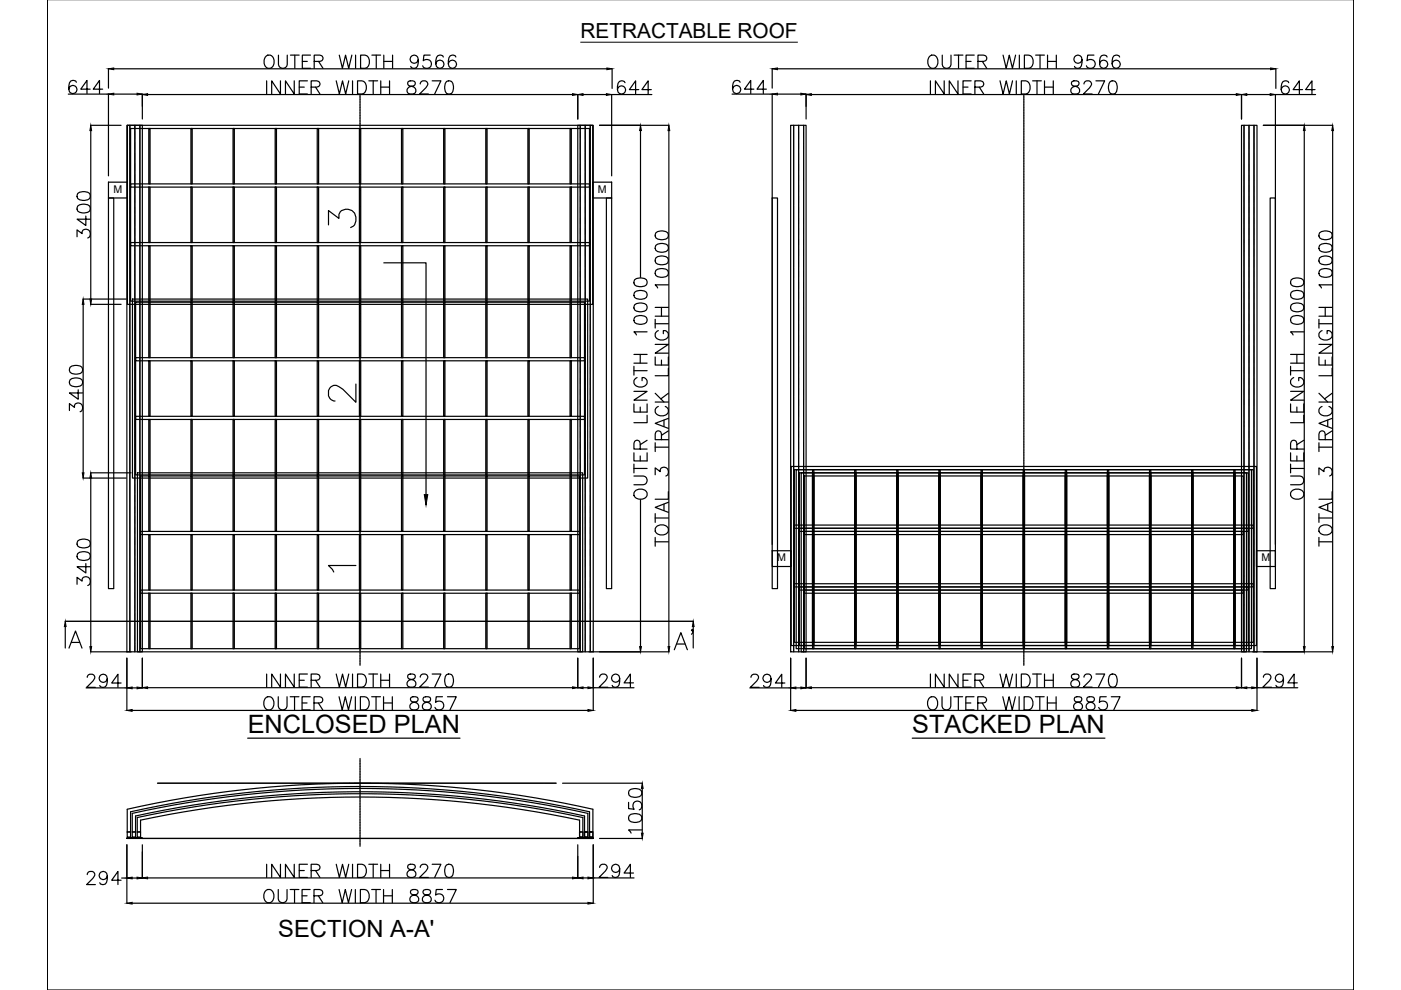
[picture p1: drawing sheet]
<svg xmlns="http://www.w3.org/2000/svg" width="297mm" height="210mm" viewBox="0 0 297 210" stroke-linecap="round" stroke-linejoin="round" font-family="sans-serif">
<defs><g id="words">
<g font-size="7.5">
<text x="68.8" y="49.4">3</text>
<text x="68.8" y="86.4">2</text>
<text x="148.2" y="139" transform="rotate(-90 148.2 139)">A'</text>
</g>
<g font-size="5.4">
<text x="52.5" y="155.4">ENCLOSED PLAN</text>
<text x="193.4" y="155.4">STACKED PLAN</text>
</g>
<text font-size="5" x="59" y="198.7">SECTION A-A'</text>
<g font-size="4.4">
<text x="123.1" y="8">RETRACTABLE ROOF</text>
<text x="68.8" y="122.4">1</text>
</g>
<g font-size="2.3">
<text x="24" y="40.9">M</text>
<text x="126.8" y="40.9">M</text>
<text x="164.8" y="119">M</text>
<text x="267.5" y="119">M</text>
</g>
</g></defs>
<!-- layer: 0 -->
<g fill="none" stroke="#000" stroke-width=".25">
<path d="M14.5 20l8.5-.1v17.4M16.2 17.4a.84 .84 0 0 0-1.2-.2 2.15 2.15 0 0 0 0 2.5 .87 .87 0 0 0 1.3-.4 .87 .87 0 0 0-.6-1.2 .87 .87 0 0 0-1.1 .8M19.1 18.9h-2l1.3-1.8v2.7M21.8 18.9h-2l1.3-1.8v2.7M23 14.6v4.1M24.1 20h5M24.1 14.6h104.6M30.2 19.9v5.3M56.3 12.1a1.02 1.02 0 0 1 1.1-.4 1.02 1.02 0 0 1 .7 1.1 1.22 1.22 0 0 1-.3 1.3 1.22 1.22 0 0 1-1.3 .2 1.73 1.73 0 0 1-.2-2.2zM56.5 17.1v2.8M59 11.7v2a.94 .94 0 0 0 1 .8 .94 .94 0 0 0 .9-.8v-2M59.5 17.1v2.8l-1.9-2.8v2.8"/>
<path d="M61.6 11.7h1.8M62.4 17.1v2.8l-1.9-2.8v2.8M62.5 11.7v2.8M63.4 18.5h1.1M64.1 13h1.1M65.2 17.1h-1.8v2.8h1.8M65.8 11.7h-1.7v2.8h1.7M66 18.5l1.6-.2a.64 .64 0 0 0 0-1l-1.6-.2v2.8M66.6 13l1.6-.1a.64 .64 0 0 0 0-1.1l-1.6-.1v2.8M66.9 18.5l.9 1.4M67.5 13l1 1.5M71.3 17.1l.7 2.8 .6-2.8 .7 2.8 .6-2.8"/>
<path d="M71.9 11.7l.7 2.8 .7-2.8 .6 2.8 .7-2.8M74.7 17.1v2.8M75.4 11.7v2.8M75.8 17.1h.9a1.49 1.49 0 0 1 1 1.4 1.49 1.49 0 0 1-1 1.4h-.9zM76.5 11.7h.9a1.49 1.49 0 0 1 .9 1.4 1.49 1.49 0 0 1-.9 1.4h-.9zM78.2 17.1h1.9M78.8 11.7h1.9M79.1 17.1v2.8M79.8 11.7v2.8M80.7 17.1v2.8M80.7 18.5h1.9M81.4 13h1.8"/>
<path d="M81.4 11.7v2.8M82.6 17.1v2.8M83.2 11.7v2.8M86.6 17.3a.57 .57 0 0 0 .2 .9 1.15 1.15 0 0 1 1.4 1.2 .97 .97 0 0 1-1.1 .6 .97 .97 0 0 1-.8-1 1.29 1.29 0 0 1 1.3-.8 .56 .56 0 0 0 .3-.9l-.4-.2zM88.7 12.6a.87 .87 0 0 1-1.2 .8 .87 .87 0 0 1-.4-1.4 .87 .87 0 0 1 1.4 .1 2.47 2.47 0 0 1-.2 2.2 .81 .81 0 0 1-1.2-.2M89.1 17.8l.3-.5 .8-.2a.69 .69 0 0 1 .4 1.1l-1.6 1.7h1.8M91.2 11.7h-1.3l-.2 1.2a.98 .98 0 0 1 1.5 0 .98 .98 0 0 1-.1 1.4 .98 .98 0 0 1-1.5-.3M91.6 17.1h1.9l-1.3 2.8M94 12.1a.8 .8 0 0 0-.8-.4 .8 .8 0 0 0-.7 .5 1.98 1.98 0 0 0 .3 2.1 .86 .86 0 0 0 1.3-.4 .86 .86 0 0 0-.6-1.1 .86 .86 0 0 0-1.1 .8M94.7 17.3a.9 .9 0 0 1 1.3 .4 2.28 2.28 0 0 1-.3 2.1 .92 .92 0 0 1-1.3-.4 2.35 2.35 0 0 1 .3-2.1zM96.7 12.1a.8 .8 0 0 0-.8-.4 .8 .8 0 0 0-.7 .5 1.98 1.98 0 0 0 .3 2.1 .87 .87 0 0 0 1.2-.4 .87 .87 0 0 0-.6-1.1 .87 .87 0 0 0-1 .8M129.8 14.6v4.1"/>
<path d="M132.5 17.5a.82 .82 0 0 0-1.2-.2 2.15 2.15 0 0 0 0 2.5 .87 .87 0 0 0 1.3-.4 .87 .87 0 0 0-.6-1.2 .87 .87 0 0 0-1.1 .8M135.4 19h-2l1.4-1.9v2.8M138.1 19h-2l1.3-1.9v2.8M155.2 20h8.5v95.4M156.9 17.4a.83 .83 0 0 0-1.2-.2 2.15 2.15 0 0 0 0 2.5 .87 .87 0 0 0 1.3-.4 .87 .87 0 0 0-.6-1.2 .87 .87 0 0 0-1.1 .8M159.8 18.9h-2l1.4-1.8v2.7M162.5 18.9h-2l1.3-1.8v2.7M163.7 14.6v4.1M164.8 20h5M164.8 14.6h104.6M170.9 19.9v5.3M197 12.1a1.03 1.03 0 0 1 1.2-.4 1.03 1.03 0 0 1 .6 1.1 1.22 1.22 0 0 1-.2 1.3 1.22 1.22 0 0 1-1.4 .2 1.73 1.73 0 0 1-.2-2.2z"/>
<path d="M197.3 17.1v2.8M199.8 11.7v2a.94 .94 0 0 0 .9 .8 .94 .94 0 0 0 .9-.8v-2M200.2 17.1v2.8l-1.9-2.8v2.8M202.3 11.7h1.9M203.1 17.1v2.8l-1.8-2.8v2.8M203.2 11.7v2.8M204.2 18.5h1M204.8 13h1.1M205.9 17.1h-1.7v2.8h1.7M206.6 11.7h-1.8v2.8h1.8M206.7 18.5l1.6-.2a.64 .64 0 0 0 0-1l-1.6-.2v2.8M207.3 13l1.6-.1a.64 .64 0 0 0 0-1.1l-1.6-.1v2.8"/>
<path d="M207.6 18.5l1 1.4M208.3 13l.9 1.5M212 17.1l.7 2.8 .6-2.8 .7 2.8 .7-2.8M212.7 11.7l.6 2.8 .7-2.8 .7 2.8 .6-2.8M215.5 17.1v2.8M216.1 11.7v2.8M216.5 17.1h1a1.5 1.5 0 0 1 .9 1.4 1.5 1.5 0 0 1-.9 1.4h-1zM217.2 11.7h.9a1.5 1.5 0 0 1 1 1.4 1.5 1.5 0 0 1-1 1.4h-.9zM218.9 17.1h1.9M219.6 11.7h1.8M219.9 17.1v2.8M220.5 11.7v2.8"/>
<path d="M221.5 18.5h1.8M221.5 17.1v2.8M222.1 13h1.9M222.1 11.7v2.8M223.3 17.1v2.8M224 11.7v2.8M227.3 17.3a.56 .56 0 0 0 .3 .9 1.14 1.14 0 0 1 1.3 1.2 .97 .97 0 0 1-1.1 .6 .97 .97 0 0 1-.8-1 1.26 1.26 0 0 1 1.4-.8 .56 .56 0 0 0 .2-.9l-.4-.2zM229.4 12.6a.86 .86 0 0 1-1.2 .8 .86 .86 0 0 1-.3-1.4 .86 .86 0 0 1 1.4 .1 2.47 2.47 0 0 1-.3 2.2 .81 .81 0 0 1-1.2-.2M229.8 17.8l.3-.5 .8-.2a.7 .7 0 0 1 .4 1.1l-1.6 1.7h1.9M231.9 11.7h-1.3l-.1 1.2a.99 .99 0 0 1 1.5 0 .99 .99 0 0 1-.2 1.4 .99 .99 0 0 1-1.5-.3M232.4 17.1h1.8l-1.3 2.8M234.7 12.1a.8 .8 0 0 0-.7-.4 .8 .8 0 0 0-.7 .5 2.04 2.04 0 0 0 .2 2.1 .87 .87 0 0 0 1.3-.3 .87 .87 0 0 0-.6-1.2 .87 .87 0 0 0-1.1 .8"/>
<path d="M235.4 17.3a.89 .89 0 0 1 1.3 .4 2.28 2.28 0 0 1-.2 2.1 .91 .91 0 0 1-1.4-.4 2.27 2.27 0 0 1 .3-2.1zM237.4 12.1a.8 .8 0 0 0-.8-.4 .8 .8 0 0 0-.7 .5 2.04 2.04 0 0 0 .3 2.1 .87 .87 0 0 0 1.2-.3 .87 .87 0 0 0-.5-1.2 .87 .87 0 0 0-1.1 .8M270.5 14.6v4.1M273.2 17.5a.81 .81 0 0 0-1.2-.2 2.15 2.15 0 0 0 0 2.5 .87 .87 0 0 0 1.3-.4 .87 .87 0 0 0-.6-1.2 .87 .87 0 0 0-1.1 .8M276.2 19h-2l1.3-1.9v2.8M278.8 19h-2l1.4-1.9v2.8M19.2 26.6h6.5M19.2 27.7v35.7M23 38.6h4v3.4h-4zM26.9 26.6h3.3v111.6h-3.3zM31.3 20h90.1M122.5 26.6h3.3v111.6h-3.3z"/>
<path d="M122.5 20v5.2M123.6 20h5M125.7 38.6h4v3.4h-4zM127.1 26.6h14.7M135.8 27.7v31.1M138.2 20h-8.5v17.3M141.8 27.7v109.4M167.6 26.6h3.3v111.6h-3.3zM172 20h90.1M263.2 26.6h3.3v111.6h-3.3zM263.2 20v5.2M264.3 20h5"/>
<path d="M267.9 26.6h14.7M276.5 27.7v109.4M278.9 20h-8.5v95.4M282.6 27.7v109.4M16.3 50.2v-1.5l1.1 .8a.9 .9 0 0 1 1-.9 .9 .9 0 0 1 .7 1.2l-.1 .4-.4 .3M16.5 43.7a2.15 2.15 0 0 1 2.5 0 .91 .91 0 0 1-.4 1.3 2.28 2.28 0 0 1-2.1-.3l-.2-.4zM16.5 41a2.2 2.2 0 0 1 2.5 0 .92 .92 0 0 1-.4 1.4 2.28 2.28 0 0 1-2.1-.3l-.2-.4zM18.2 45.8v2l-1.9-1.3h2.8M23 42h1.1v82.8h-1.1zM81.4 55.7h8.9v49.2M128.6 42h1.1v82.8h-1.1zM134.5 59.3a2.18 2.18 0 0 1 2.6 0 .91 .91 0 0 1-.4 1.4 2.35 2.35 0 0 1-2.2-.3l-.1-.4z"/>
<path d="M139.1 57.3a2.18 2.18 0 0 1 2.5 0 .91 .91 0 0 1-.4 1.4 2.35 2.35 0 0 1-2.1-.3l-.2-.4zM139.1 54.7a2.13 2.13 0 0 1 2.5 0 .91 .91 0 0 1-.4 1.3 2.35 2.35 0 0 1-2.1-.3l-.2-.4zM139.1 52a2.13 2.13 0 0 1 2.5 0 .89 .89 0 0 1-.4 1.3 2.27 2.27 0 0 1-2.1-.2l-.2-.4zM139.1 49.4a2.13 2.13 0 0 1 2.5 0 .89 .89 0 0 1-.4 1.3 2.27 2.27 0 0 1-2.1-.3l-.2-.4zM163.7 42h1.1v82.8h-1.1zM269.3 42h1.1v82.8h-1.1zM273.8 59.3a2.18 2.18 0 0 1 2.5 0 .91 .91 0 0 1-.4 1.4 2.35 2.35 0 0 1-2.1-.3l-.2-.4zM279.8 57.3a2.19 2.19 0 0 1 2.5 0 .92 .92 0 0 1-.4 1.4 2.35 2.35 0 0 1-2.1-.3l-.2-.4zM279.8 54.7a2.15 2.15 0 0 1 2.5 0 .92 .92 0 0 1-.4 1.3 2.35 2.35 0 0 1-2.1-.3l-.2-.4zM279.8 52a2.15 2.15 0 0 1 2.5 0 .91 .91 0 0 1-.4 1.3 2.27 2.27 0 0 1-2.1-.2l-.2-.4zM279.8 49.4a2.15 2.15 0 0 1 2.5 0 .91 .91 0 0 1-.4 1.3 2.27 2.27 0 0 1-2.1-.3l-.2-.4zM14.9 77.9a2.18 2.18 0 0 1 2.5 0 .91 .91 0 0 1-.4 1.3 2.35 2.35 0 0 1-2.1-.3l-.2-.4z"/>
<path d="M17.6 63.4h9.1M17.6 64.5v35.7M19.2 64.5h6.5M134.4 77.7v1.8M134.4 78.6h2.8M134.4 77h2.8M134.4 75.1h2.8M134.5 67.3a2.13 2.13 0 0 1 2.6 0 .9 .9 0 0 1-.4 1.3 2.27 2.27 0 0 1-2.2-.2l-.1-.4zM134.5 64.6a2.13 2.13 0 0 1 2.6 0 .9 .9 0 0 1-.4 1.4 2.27 2.27 0 0 1-2.2-.3l-.1-.4zM134.5 62a2.18 2.18 0 0 1 2.6 0 .91 .91 0 0 1-.4 1.3 2.27 2.27 0 0 1-2.2-.3l-.1-.4zM135.7 75.1v1.9M137.2 70.4h-2.8l.5 .6"/>
<path d="M138.9 75.7v1.7h2.8v-1.7M138.9 73h2.8l-2.8 1.9h2.8M138.9 67.7v1.9M138.9 68.6h2.8M138.9 67h2.8M138.9 65.2h2.8M139.6 70.1a1.02 1.02 0 0 0-.7 1.2 1.02 1.02 0 0 0 1.1 .8 1.22 1.22 0 0 0 1.3-.3 1.22 1.22 0 0 0 .3-1.3l-.6-.4h-.4v.7M140.2 65.2v1.8M140.2 76.3v1.1M141.7 78.1v1.6h-2.8M141.7 60.4h-2.8l.5 .7M273.6 78.6h2.8"/>
<path d="M273.6 77h2.8M273.6 75.1h2.8M273.6 77.7v1.8M273.8 67.3a2.13 2.13 0 0 1 2.5 0 .9 .9 0 0 1-.4 1.3 2.27 2.27 0 0 1-2.1-.2l-.2-.4zM273.8 64.6a2.13 2.13 0 0 1 2.5 0 .9 .9 0 0 1-.4 1.4 2.27 2.27 0 0 1-2.1-.3l-.2-.4zM273.8 62a2.18 2.18 0 0 1 2.5 0 .91 .91 0 0 1-.4 1.3 2.27 2.27 0 0 1-2.1-.3l-.2-.4zM275 75.1v1.9M276.4 70.4h-2.8l.6 .6M279.6 75.7v1.7h2.8v-1.7M279.6 73h2.8l-2.8 1.9h2.8M279.6 68.6h2.8M279.6 67h2.8"/>
<path d="M279.6 65.2h2.8M279.6 67.7v1.9M280.3 70.1a1.02 1.02 0 0 0-.7 1.2 1.02 1.02 0 0 0 1.1 .8 1.23 1.23 0 0 0 1.3-.3 1.23 1.23 0 0 0 .3-1.3l-.5-.4h-.4v.7M281 65.2v1.8M281 76.3v1.1M282.4 78.1v1.6h-2.8M282.4 60.4h-2.8l.6 .7M14.7 87v-1.4l1.1 .8a.9 .9 0 0 1 1-1 .9 .9 0 0 1 .7 1.2l-.1 .4-.4 .3M14.9 80.5a2.18 2.18 0 0 1 2.5 0 .91 .91 0 0 1-.4 1.4 2.27 2.27 0 0 1-2.1-.3l-.2-.4zM16.6 82.6v2l-1.9-1.3h2.8M134.4 96v1.7h2.8v-1.7M134.4 85.6v1.8h2.8v-1.8"/>
<path d="M134.4 83h2.8l-2.8 1.8h2.8M134.4 99.3h2.8M134.4 98.4v1.9M135.1 80.1a1.03 1.03 0 0 0-.7 1.1 1.03 1.03 0 0 0 1.1 .9 1.22 1.22 0 0 0 1.3-.3 1.22 1.22 0 0 0 .3-1.3l-.6-.4h-.4v.6M135.7 95.2l-.1-1.6a.64 .64 0 0 0-1.1 0l-.1 1.6h2.8M135.7 86.3v1.1M135.7 96.7v1M137.2 88v1.6h-2.8M137.2 93.3l-1.5 1M138.9 93.9v1.8M138.9 94.8h2.8M138.9 85.2h2.8"/>
<path d="M138.9 83.4l1.9 1.8M139.6 86.2a1.02 1.02 0 0 0-.7 1.1 1.02 1.02 0 0 0 1.1 .9 1.22 1.22 0 0 0 1.3-.3 1.22 1.22 0 0 0 .3-1.3l-.6-.4M140.2 93.2l-.1-1.6a.64 .64 0 0 0-1 0l-.2 1.6h2.8M140.8 89.1v1.3M141.7 88.7l-2.8 1.1 2.8 1M141.7 91.4l-1.5 .9M141.7 83.4l-1.6 1.2M273.6 96v1.7h2.8v-1.7M273.6 85.6v1.8h2.8v-1.8M273.6 83h2.8l-2.8 1.8h2.8M273.6 99.3h2.8M273.6 98.4v1.9"/>
<path d="M274.3 80.1a1.03 1.03 0 0 0-.7 1.1 1.03 1.03 0 0 0 1.1 .9 1.22 1.22 0 0 0 1.3-.3 1.22 1.22 0 0 0 .3-1.3l-.5-.4h-.4v.6M275 95.2l-.2-1.6a.64 .64 0 0 0-1 0l-.2 1.6h2.8M275 86.3v1.1M275 96.7v1M276.4 88v1.6h-2.8M276.4 93.3l-1.4 1M279.6 94.8h2.8M279.6 85.2h2.8M279.6 93.9v1.8M279.6 83.4l1.9 1.8M280.3 86.2a1.02 1.02 0 0 0-.7 1.1 1.02 1.02 0 0 0 1.1 .9 1.22 1.22 0 0 0 1.3-.3 1.22 1.22 0 0 0 .3-1.3l-.5-.4M281 93.2l-.2-1.6a.64 .64 0 0 0-1 0l-.2 1.6h2.8"/>
<path d="M281.5 89.1v1.3M282.4 88.7l-2.8 1.1 2.8 1M282.4 91.4l-1.4 .9M282.4 83.4l-1.6 1.2M16.5 117.4a2.2 2.2 0 0 1 2.5 0 .92 .92 0 0 1-.4 1.3 2.36 2.36 0 0 1-2.1-.3l-.2-.4zM16.5 114.7a2.15 2.15 0 0 1 2.5 0 .92 .92 0 0 1-.4 1.3 2.36 2.36 0 0 1-2.1-.2l-.2-.4zM17.6 101.4h9.1M18.2 119.5v2l-1.9-1.3h2.8M19.2 100.2h8.6M19.2 101.4v35.7M134.4 100.9h2a.94 .94 0 0 1 .8 1 .94 .94 0 0 1-.8 .9h-2M134.8 104a1.44 1.44 0 0 1 1.5-.3 1.44 1.44 0 0 1 .9 1.3 1.59 1.59 0 0 1-2.8 0v-.5z"/>
<path d="M135.8 106v31.1M138.9 100.7v-1.5l1.1 .8a.9 .9 0 0 1 1-1 .9 .9 0 0 1 .7 1.3l-.1 .4-.4 .2M138.9 114.9h2.8M138.9 108.9v1.9M138.9 113.9v1.9M138.9 109.8h2.8M139.3 111.6a1.44 1.44 0 0 1 1.6-.3 1.44 1.44 0 0 1 .8 1.3 1.59 1.59 0 0 1-2.8 0v-.5zM140.8 106.9v1.3M141.7 106.5l-2.8 1.1 2.8 1M141.7 104.2v1.6h-2.8M163.7 116.8h4v3.3h-4zM266.4 116.8h4v3.3h-4z"/>
<path d="M273.6 100.9h2a.93 .93 0 0 1 .8 1 .93 .93 0 0 1-.8 .9h-2M274 104a1.44 1.44 0 0 1 1.6-.3 1.44 1.44 0 0 1 .8 1.3 1.59 1.59 0 0 1-2.8 0v-.5zM279.6 100.7v-1.5l1.1 .8a.9 .9 0 0 1 1-1 .9 .9 0 0 1 .7 1.3l-.1 .4-.4 .2M279.6 114.9h2.8M279.6 109.8h2.8M279.6 108.9v1.9M279.6 113.9v1.9M280 111.6a1.44 1.44 0 0 1 1.6-.3 1.44 1.44 0 0 1 .8 1.3 1.59 1.59 0 0 1-2.8 0v-.5zM281.5 106.9v1.3M282.4 106.5l-2.8 1.1 2.8 1M282.4 104.2v1.6h-2.8M13.8 132.8v4.6"/>
<path d="M14.6 137.4l1.4-3.6 1.4 3.6M15.1 136.2h1.8M16.3 123.9v-1.5l1.1 .8a.9 .9 0 0 1 1-.9 .9 .9 0 0 1 .7 1.2l-.1 .4-.4 .2M19.2 138.2h8.6M26.9 139.5v11.1M30.2 139.5v6.4M122.5 139.5v6.3M124.9 138.2h16.9M125.8 139.5v11.1M167.6 139.5v11.1M170.9 139.5v6.4M263.2 139.5v6.3"/>
<path d="M265.6 138.2h17M266.5 139.5v11.1M18.3 145.9h8.6M18.5 143.6l.3-.5 .8-.1a.68 .68 0 0 1 .4 1l-1.6 1.7h1.8M22.8 143.9a.87 .87 0 0 1-1.2 .7 .87 .87 0 0 1-.4-1.3 .87 .87 0 0 1 1.4 0 2.5 2.5 0 0 1-.3 2.3 .84 .84 0 0 1-1.1-.3M25.7 144.8h-2l1.3-1.8v2.7M28 145.9h1.1M28 150.6h96.7M31.3 145.8h90.1M52.5 156.5h45M56.2 148.1a1.03 1.03 0 0 1 1.2-.3 1.03 1.03 0 0 1 .7 1 1.22 1.22 0 0 1-.3 1.3 1.22 1.22 0 0 1-1.3 .3 1.74 1.74 0 0 1-.3-2.3zM56.5 142.9v2.8"/>
<path d="M59 147.7v2a.94 .94 0 0 0 .9 .8 .94 .94 0 0 0 1-.8v-2M59.5 142.9v2.8l-1.9-2.8v2.8M61.5 147.7h1.9M62.4 142.9v2.8l-1.9-2.8v2.8M62.4 147.7v2.8M63.4 144.2h1.1M64 149h1.1M65.2 142.9h-1.8v2.8h1.8M65.8 147.7h-1.8v2.8h1.8M66 144.2l1.6-.1a.65 .65 0 0 0 0-1.1l-1.6-.1v2.8M66.6 149l1.6-.1a.65 .65 0 0 0 0-1l-1.6-.2v2.8M66.9 144.2l.9 1.5"/>
<path d="M67.5 149l.9 1.5M71.3 142.9l.7 2.8 .6-2.8 .7 2.8 .6-2.8M71.9 147.7l.7 2.8 .6-2.8 .7 2.8 .6-2.8M74.7 142.9v2.8M75.3 147.7v2.8M75.8 142.9h.9a1.48 1.48 0 0 1 1 1.4 1.48 1.48 0 0 1-1 1.4h-.9zM76.4 147.7h.9a1.48 1.48 0 0 1 1 1.4 1.48 1.48 0 0 1-1 1.4h-.9zM78.2 142.9h1.9M78.8 147.7h1.9M79.1 142.9v2.8M79.7 147.7v2.8M80.7 144.2h1.9"/>
<path d="M80.7 142.9v2.8M81.3 149h1.9M81.3 147.7v2.8M82.6 142.9v2.8M83.2 147.7v2.8M86.6 143a.57 .57 0 0 0 .2 1 1.15 1.15 0 0 1 1.4 1.2 .97 .97 0 0 1-1.1 .5 .97 .97 0 0 1-.8-.9 1.28 1.28 0 0 1 1.3-.8 .56 .56 0 0 0 .3-1l-.4-.1zM87.2 147.9a.56 .56 0 0 0 .2 .9 1.16 1.16 0 0 1 1.4 1.2 .97 .97 0 0 1-1.1 .5 .97 .97 0 0 1-.8-.9 1.25 1.25 0 0 1 1.3-.8 .56 .56 0 0 0 .3-.9l-.4-.2zM89.1 143.6l.3-.6 .8-.1a.68 .68 0 0 1 .4 1.1l-1.6 1.7h1.8M89.8 147.9a.56 .56 0 0 0 .3 .9 1.16 1.16 0 0 1 1.3 1.2 .97 .97 0 0 1-1.1 .5 .97 .97 0 0 1-.7-.9 1.28 1.28 0 0 1 1.3-.8 .57 .57 0 0 0 .3-.9l-.4-.2zM91.6 142.9h1.9l-1.3 2.8M93.8 147.7h-1.3l-.1 1.2a.99 .99 0 0 1 1.4 0 .99 .99 0 0 1-.1 1.5 .99 .99 0 0 1-1.5-.4M94.7 143a.92 .92 0 0 1 1.3 .4 2.28 2.28 0 0 1-.3 2.2 .92 .92 0 0 1-1.3-.4 2.36 2.36 0 0 1 .3-2.2z"/>
<path d="M94.9 147.7h1.8l-1.3 2.8M123.6 145.8h1.1M125.8 145.8h8.6M127.1 143.6l.3-.5 .8-.2a.69 .69 0 0 1 .4 1.1l-1.6 1.7h1.9M131.4 143.9a.87 .87 0 0 1-1.2 .7 .87 .87 0 0 1-.3-1.4 .87 .87 0 0 1 1.4 .1 2.51 2.51 0 0 1-.3 2.3 .82 .82 0 0 1-1.2-.3M134.3 144.8h-2l1.4-1.9v2.8M159 145.9h8.6M159.2 143.6l.3-.5 .8-.1a.68 .68 0 0 1 .4 1l-1.6 1.7h1.9M163.5 143.9a.87 .87 0 0 1-1.2 .7 .87 .87 0 0 1-.3-1.4 .87 .87 0 0 1 1.4 .1 2.58 2.58 0 0 1-.3 2.3 .83 .83 0 0 1-1.2-.3M166.4 144.8h-2l1.3-1.8v2.7M168.7 145.9h1.1M168.7 150.6h96.7"/>
<path d="M172 145.8h90.1M193.4 156.5h40.9M196.9 148.1a1.03 1.03 0 0 1 1.2-.3 1.03 1.03 0 0 1 .7 1 1.22 1.22 0 0 1-.3 1.3 1.22 1.22 0 0 1-1.3 .3 1.73 1.73 0 0 1-.3-2.3zM197.3 142.9v2.8M199.7 147.7v2a.94 .94 0 0 0 1 .8 .94 .94 0 0 0 .9-.8v-2M200.2 142.9v2.8l-1.9-2.8v2.8M202.3 147.7h1.8M203.1 142.9v2.8l-1.8-2.8v2.8M203.2 147.7v2.8M204.2 144.2h1M204.8 149h1M205.9 142.9h-1.7v2.8h1.7"/>
<path d="M206.5 147.7h-1.7v2.8h1.7M206.7 144.2l1.6-.1a.65 .65 0 0 0 0-1.1l-1.6-.1v2.8M207.3 149l1.6-.1a.65 .65 0 0 0 0-1l-1.6-.2v2.8M207.6 144.2l1 1.5M208.2 149l1 1.5M212 142.9l.7 2.8 .6-2.8 .7 2.8 .7-2.8M212.6 147.7l.7 2.8 .6-2.8 .7 2.8 .7-2.8M215.5 142.9v2.8M216.1 147.7v2.8M216.5 142.9h1a1.49 1.49 0 0 1 .9 1.4 1.49 1.49 0 0 1-.9 1.4h-1zM217.1 147.7h1a1.48 1.48 0 0 1 .9 1.4 1.48 1.48 0 0 1-.9 1.4h-1zM218.9 142.9h1.9"/>
<path d="M219.5 147.7h1.9M219.9 142.9v2.8M220.5 147.7v2.8M221.5 144.2h1.8M221.5 142.9v2.8M222.1 149h1.8M222.1 147.7v2.8M223.3 142.9v2.8M223.9 147.7v2.8M227.3 143a.56 .56 0 0 0 .3 1 1.14 1.14 0 0 1 1.3 1.2 .97 .97 0 0 1-1.1 .5 .97 .97 0 0 1-.8-.9 1.25 1.25 0 0 1 1.4-.8 .56 .56 0 0 0 .2-1l-.4-.1zM227.9 147.9a.57 .57 0 0 0 .3 .9 1.16 1.16 0 0 1 1.3 1.2 .97 .97 0 0 1-1.1 .5 .97 .97 0 0 1-.8-.9 1.28 1.28 0 0 1 1.4-.8 .57 .57 0 0 0 .2-.9l-.4-.2zM229.8 143.6l.3-.6 .8-.1a.68 .68 0 0 1 .4 1.1l-1.6 1.7h1.9"/>
<path d="M230.6 147.9a.57 .57 0 0 0 .2 .9 1.15 1.15 0 0 1 1.4 1.2 .97 .97 0 0 1-1.1 .5 .97 .97 0 0 1-.8-.9 1.28 1.28 0 0 1 1.3-.8 .56 .56 0 0 0 .3-.9l-.4-.2zM232.4 142.9h1.8l-1.3 2.8M234.5 147.7h-1.3l-.1 1.2a.99 .99 0 0 1 1.5 0 .99 .99 0 0 1-.2 1.5 .99 .99 0 0 1-1.5-.4M235.4 143a.91 .91 0 0 1 1.3 .4 2.28 2.28 0 0 1-.2 2.2 .91 .91 0 0 1-1.4-.4 2.28 2.28 0 0 1 .3-2.2zM235.6 147.7h1.9l-1.4 2.8M264.3 145.8h1.1M266.5 145.8h8.7M267.9 143.6l.2-.5 .8-.2a.68 .68 0 0 1 .4 1.1l-1.6 1.7h1.9M272.1 143.9a.87 .87 0 0 1-1.2 .7 .87 .87 0 0 1-.3-1.4 .87 .87 0 0 1 1.4 .1 2.56 2.56 0 0 1-.3 2.3 .81 .81 0 0 1-1.2-.3M275 144.8h-2l1.4-1.9v2.8M26.9 177.6h3.3v.2h-3.3zM26.9 179.1v12.4"/>
<path d="M27 171.6a223.3 223.3 0 0 1 98.7 0v4.8h-.7v-4.3a223.3 223.3 0 0 0-97.3 0v4.3h-.7zM27 176.4h.7v1.1h-.7zM28 172.5a223 223 0 0 1 96.6 0v3.9h-.7v-3.4a223 223 0 0 0-95.2 0v3.4h-.7zM28 176.4h.7v1.1h-.7zM29.1 176.4h.7v1.1h-.7zM30.2 179.1v7.1M119.3 166.1h16.9M122.5 177.6h3.3v.2h-3.3zM122.5 179.1v7.1M122.9 176.4v-2.5a223.5 223.5 0 0 0-93.1 0v2.5h-.7v-3.1a223.3 223.3 0 0 1 94.5 0v3.1M122.9 176.4h.7v1.1h-.7zM123.9 176.4h.7v1.1h-.7z"/>
<path d="M125 176.4h.7v1.1h-.7zM125.8 179.1v12.4M127.1 177.8h9.1M133.3 170.1v1.3l1.2 .2a.99 .99 0 0 1-.1-1.5 .99 .99 0 0 1 1.5 .2 .99 .99 0 0 1-.4 1.4M133.4 172.9a2.13 2.13 0 0 1 2.5 0 .89 .89 0 0 1-.4 1.3 2.26 2.26 0 0 1-2.1-.2l-.1-.4zM133.4 167.6a2.18 2.18 0 0 1 2.5 0 .9 .9 0 0 1-.4 1.3 2.34 2.34 0 0 1-2.1-.2l-.1-.4zM136.1 176h-2.8l.5 .6M136.2 167.2v9.5M18.5 185.4l.3-.5 .8-.1a.68 .68 0 0 1 .4 1l-1.6 1.8h1.8M22.8 185.7a.87 .87 0 0 1-1.2 .7 .87 .87 0 0 1-.4-1.3 .87 .87 0 0 1 1.4 .1 2.5 2.5 0 0 1-.3 2.2 .84 .84 0 0 1-1.1-.2M25.7 186.6h-2l1.3-1.8v2.8M25.8 186.2h1.1"/>
<path d="M28 186.2h1.1M28 191.5h96.7M31.3 186.1h90.1M56.2 189a1.03 1.03 0 0 1 1.2-.4 1.03 1.03 0 0 1 .7 1.1 1.22 1.22 0 0 1-.3 1.3 1.22 1.22 0 0 1-1.3 .3 1.73 1.73 0 0 1-.3-2.3zM56.5 183.2v2.8M59 188.6v2a.94 .94 0 0 0 .9 .8 .94 .94 0 0 0 1-.8v-2M59.5 183.2v2.8l-1.9-2.8v2.8M61.5 188.6h1.9M62.4 183.2v2.8l-1.9-2.8v2.8M62.4 188.6v2.8M63.4 184.6h1.1M64 189.9h1.1"/>
<path d="M65.2 183.2h-1.8v2.8h1.8M65.8 188.6h-1.8v2.8h1.8M66 184.6l1.6-.2a.64 .64 0 0 0 0-1l-1.6-.2v2.8M66.6 189.9l1.6-.1a.64 .64 0 0 0 0-1.1l-1.6-.1v2.8M66.9 184.6l.9 1.4M67.5 189.9l.9 1.5M71.3 183.2l.7 2.8 .6-2.8 .7 2.8 .6-2.8M71.9 188.6l.7 2.8 .6-2.8 .7 2.8 .6-2.8M74.7 183.2v2.8M75.3 188.6v2.8M75.8 183.2h.9a1.49 1.49 0 0 1 1 1.4 1.49 1.49 0 0 1-1 1.4h-.9zM76.4 188.6h.9a1.49 1.49 0 0 1 1 1.4 1.49 1.49 0 0 1-1 1.4h-.9z"/>
<path d="M78.2 183.2h1.9M78.8 188.6h1.9M79.1 183.2v2.8M79.7 188.6v2.8M80.7 183.2v2.8M80.7 184.6h1.9M81.3 188.6v2.8M81.3 189.9h1.9M82.6 183.2v2.8M83.2 188.6v2.8M86.6 183.4a.57 .57 0 0 0 .2 .9 1.15 1.15 0 0 1 1.4 1.2 .97 .97 0 0 1-1.1 .6 .97 .97 0 0 1-.8-1 1.29 1.29 0 0 1 1.3-.8 .56 .56 0 0 0 .3-.9l-.4-.2zM87.2 188.7a.56 .56 0 0 0 .2 1 1.16 1.16 0 0 1 1.4 1.2 .97 .97 0 0 1-1.1 .5 .97 .97 0 0 1-.8-.9 1.26 1.26 0 0 1 1.3-.8 .56 .56 0 0 0 .3-1l-.4-.1z"/>
<path d="M89.1 183.9l.3-.5 .8-.2a.68 .68 0 0 1 .4 1.1l-1.6 1.7h1.8M89.8 188.7a.56 .56 0 0 0 .3 1 1.16 1.16 0 0 1 1.3 1.2 .97 .97 0 0 1-1.1 .5 .97 .97 0 0 1-.7-.9 1.29 1.29 0 0 1 1.3-.8 .57 .57 0 0 0 .3-1l-.4-.1zM91.6 183.2h1.9l-1.3 2.8M93.8 188.6h-1.3l-.1 1.2a.99 .99 0 0 1 1.4 0 .99 .99 0 0 1-.1 1.5 .99 .99 0 0 1-1.5-.4M94.7 183.4a.91 .91 0 0 1 1.3 .4 2.27 2.27 0 0 1-.3 2.1 .91 .91 0 0 1-1.3-.4 2.35 2.35 0 0 1 .3-2.1zM94.9 188.6h1.8l-1.3 2.8M123.6 186.1h1.1M125.8 186.1h8.6M127.1 183.9l.3-.5 .8-.2a.69 .69 0 0 1 .4 1.1l-1.6 1.7h1.9M131.4 184.2a.87 .87 0 0 1-1.2 .7 .87 .87 0 0 1-.3-1.4 .87 .87 0 0 1 1.4 .1 2.51 2.51 0 0 1-.3 2.3 .82 .82 0 0 1-1.2-.3M134.3 185.1h-2l1.4-1.9v2.8M10 209.9v-210v210h277v-210v210"/>
<path d="M287 209.9h.1"/>
</g>
<!-- layer: border -->
<path d="M27.5 26.6v111.6M28.6 26.6v111.6M29.7 26.6v111.6M123 26.6v111.6M124.1 26.6v111.6M125.1 26.6v111.6M168.3 26.6v111.6M169.3 26.6v111.6M170.4 26.6v111.6M263.8 26.6v111.6M264.8 26.6v111.6M265.9 26.6v111.6" fill="none" stroke="#000" stroke-width=".25"/>
<!-- layer: OSY -->
<g fill="none" stroke="#000" stroke-width=".25">
<path d="M76.3 20.2v.2M76.3 20.5v.1M76.3 20.6v.4M76.3 21.1h.1M76.3 21.2v.3M76.3 21.6v.1M76.3 21.8v.3M76.3 22.2h.1M76.3 22.3v.4M76.3 22.7v.1M76.3 22.9v.3M76.3 23.3v.1"/>
<path d="M76.3 23.5v.3M76.3 23.9v.1M76.3 24v.4M76.3 24.5h.1M76.3 24.6v.3M76.3 25v.1M76.3 25.2v.3M76.3 25.6v.1M76.3 25.7v.4M76.3 26.2h.1M76.3 26.3v.4M76.3 26.7v.1"/>
<path d="M76.3 26.9v.3M76.3 27.3v.1M76.3 27.4v.4M76.3 27.9h.1M76.3 28v.3M76.3 28.4v.1M76.3 28.6v.3M76.3 29v.1M76.3 29.1v.4M76.3 29.6h.1M76.3 29.7v.3M76.3 30.1v.1"/>
<path d="M76.3 30.3v.3M76.3 30.7v.1M76.3 30.8v.4M76.3 31.3h.1M76.3 31.4v.4M76.3 31.8v.1M76.3 32v.3M76.3 32.4v.1M76.3 32.5v.4M76.3 33h.1M76.3 33.1v.4M76.3 33.5v.1"/>
<path d="M76.3 33.7v.3M76.3 34.1v.1M76.3 34.2v.4M76.3 34.7h.1M76.3 34.8v.4M76.3 35.2v.1M76.3 35.4v.3M76.3 35.8v.1M76.3 35.9v.4M76.3 36.4h.1M76.3 36.5v.4M76.3 36.9v.1"/>
<path d="M76.3 37.1v.3M76.3 37.5v.1M76.3 37.6v.4M76.3 38.1h.1M76.3 38.2v.4M76.3 38.6v.1M76.3 38.8v.3M76.3 39.2v.1M76.3 39.3v.4M76.3 39.8h.1M76.3 39.9v.4M217.1 20.2v.2"/>
<path d="M217.1 20.5v.1M217.1 20.6v.4M217.1 21.1h.1M217.1 21.2v.3M217.1 21.6v.1M217.1 21.8v.3M217.1 22.2h.1M217.1 22.3v.4M217.1 22.7v.1M217.1 22.9v.3M217.1 23.3v.1M217.1 23.5v.3"/>
<path d="M217.1 23.9v.1M217.1 24v.4M217.1 24.5h.1M217.1 24.6v.3M217.1 25v.1M217.1 25.2v.3M217.1 25.6v.1M217.1 25.7v.4M217.1 26.2h.1M217.1 26.3v.4M217.1 26.7v.1M217.1 26.9v.3"/>
<path d="M217.1 27.3v.1M217.1 27.4v.4M217.1 27.9h.1M217.1 28v.3M217.1 28.4v.1M217.1 28.6v.3M217.1 29v.1M217.1 29.1v.4M217.1 29.6h.1M217.1 29.7v.3M217.1 30.1v.1M217.1 30.3v.3"/>
<path d="M217.1 30.7v.1M217.1 30.8v.4M217.1 31.3h.1M217.1 31.4v.4M217.1 31.8v.1M217.1 32v.3M217.1 32.4v.1M217.1 32.5v.4M217.1 33h.1M217.1 33.1v.4M217.1 33.5v.1M217.1 33.7v.3"/>
<path d="M217.1 34.1v.1M217.1 34.2v.4M217.1 34.7h.1M217.1 34.8v.4M217.1 35.2v.1M217.1 35.4v.3M217.1 35.8v.1M217.1 35.9v.4M217.1 36.4h.1M217.1 36.5v.4M217.1 36.9v.1M217.1 37.1v.3"/>
<path d="M217.1 37.5v.1M217.1 37.6v.4M217.1 38.1h.1M217.1 38.2v.4M217.1 38.6v.1M217.1 38.8v.3M217.1 39.2v.1M217.1 39.3v.4M217.1 39.8h.1M217.1 39.9v.4M76.3 40.3v.1M76.3 40.5v.3"/>
<path d="M76.3 51.8v.4M76.3 52.2v.1M76.3 52.4v.3M76.3 52.8v.1M76.3 53v.3M76.3 53.4h.1M76.3 53.5v.4M76.3 53.9v.1M76.3 54.1v.3M76.3 54.5v.1M76.3 54.6v.4M76.3 55.1h.1"/>
<path d="M76.3 55.2v.4M76.3 55.6v.1M76.3 55.8v.3M76.3 56.2v.1M76.3 56.3v.4M76.3 56.8h.1M76.3 56.9v.4M76.3 57.3v.1M76.3 57.5v.3M76.3 57.9v.1M76.3 58.1v.3M76.3 58.5v.1"/>
<path d="M76.3 58.6v.4M76.3 59v.1M76.3 59.2v.3M76.3 59.6v.1M76.3 59.8v.3M217.1 40.3v.1M217.1 40.5v.3M217.1 40.9v.1M217.1 41v.4M217.1 41.5h.1M217.1 41.6v.4M217.1 42v.1"/>
<path d="M217.1 42.2v.3M217.1 42.6v.1M217.1 42.7v.4M217.1 43.2h.1M217.1 43.3v.4M217.1 43.7v.1M217.1 43.9v.3M217.1 44.3v.1M217.1 44.4v.4M217.1 44.9h.1M217.1 45v.4M217.1 45.4v.1"/>
<path d="M217.1 45.6v.3M217.1 46v.1M217.1 46.1v.4M217.1 46.6h.1M217.1 46.7v.4M217.1 47.1v.1M217.1 47.3v.3M217.1 47.7v.1M217.1 47.8v.4M217.1 48.3h.1M217.1 48.4v.4M217.1 48.8v.1"/>
<path d="M217.1 49v.3M217.1 49.4v.1M217.1 49.5v.4M217.1 50h.1M217.1 50.1v.4M217.1 50.5v.1M217.1 50.7v.3M217.1 51.1v.1M217.1 51.2v.4M217.1 51.7h.1M217.1 51.8v.4M217.1 52.2v.1"/>
<path d="M217.1 52.4v.3M217.1 52.8v.1M217.1 53v.3M217.1 53.4h.1M217.1 53.5v.4M217.1 53.9v.1M217.1 54.1v.3M217.1 54.5v.1M217.1 54.6v.4M217.1 55.1h.1M217.1 55.2v.4M217.1 55.6v.1"/>
<path d="M217.1 55.8v.3M217.1 56.2v.1M217.1 56.3v.4M217.1 56.8h.1M217.1 56.9v.4M217.1 57.3v.1M217.1 57.5v.3M217.1 57.9v.1M217.1 58.1v.3M217.1 58.5v.1M217.1 58.6v.4M217.1 59v.1"/>
<path d="M217.1 59.2v.3M217.1 59.6v.1M217.1 59.8v.3M76.3 60.2v.1M76.3 60.3v.4M76.3 60.7v.1M76.3 60.9v.3M76.3 61.3v.1M76.3 61.5v.3M76.3 61.9h.1M76.3 62v.4M76.3 62.4v.1"/>
<path d="M76.3 62.6v.3M76.3 63v.1M76.3 63.2v.3M76.3 63.6v.1M76.3 63.7v.4M76.3 64.1v.1M76.3 64.3v.3M76.3 64.7v.1M76.3 64.9v.3M76.3 65.3v.1M76.3 65.4v.4M76.3 65.9h.1"/>
<path d="M76.3 66v.4M76.3 66.4v.1M76.3 66.6v.3M76.3 67v.1M76.3 67.1v.4M76.3 67.5v.1M76.3 67.7v.3M76.3 68.1v.1M76.3 68.3v.3M76.3 68.7v.1M76.3 68.8v.4M76.3 69.3h.1"/>
<path d="M76.3 69.4v.3M76.3 69.8v.1M76.3 70v.3M76.3 70.4v.1M76.3 70.5v.4M76.3 71h.1M76.3 71.1v.4M76.3 71.5v.1M76.3 71.7v.3M76.3 72.1v.1M76.3 72.2v.4M76.3 72.7h.1"/>
<path d="M76.3 72.8v.4M76.3 73.2v.1M76.3 73.4v.3M76.3 73.8v.1M76.3 73.9v.4M76.3 74.4h.1M76.3 74.5v.3M76.3 74.9v.1M76.3 75.1v.3M76.3 75.5v.1M76.3 75.6v.4M76.3 76.1h.1"/>
<path d="M76.3 76.2v.4M76.3 76.6v.1M76.3 76.8v.3M76.3 77.2v.1M76.3 77.3v.4M76.3 77.8h.1M217.1 60.2v.1M217.1 60.3v.4M217.1 60.7v.1M217.1 60.9v.3M217.1 61.3v.1M217.1 61.5v.3"/>
<path d="M217.1 61.9h.1M217.1 62v.4M217.1 62.4v.1M217.1 62.6v.3M217.1 63v.1M217.1 63.2v.3M217.1 63.6v.1M217.1 63.7v.4M217.1 64.1v.1M217.1 64.3v.3M217.1 64.7v.1M217.1 64.9v.3"/>
<path d="M217.1 65.3v.1M217.1 65.4v.4M217.1 65.9h.1M217.1 66v.4M217.1 66.4v.1M217.1 66.6v.3M217.1 67v.1M217.1 67.1v.4M217.1 67.5v.1M217.1 67.7v.3M217.1 68.1v.1M217.1 68.3v.3"/>
<path d="M217.1 68.7v.1M217.1 68.8v.4M217.1 69.3h.1M217.1 69.4v.3M217.1 69.8v.1M217.1 70v.3M217.1 70.4v.1M217.1 70.5v.4M217.1 71h.1M217.1 71.1v.4M217.1 71.5v.1M217.1 71.7v.3"/>
<path d="M217.1 72.1v.1M217.1 72.2v.4M217.1 72.7h.1M217.1 72.8v.4M217.1 73.2v.1M217.1 73.4v.3M217.1 73.8v.1M217.1 73.9v.4M217.1 74.4h.1M217.1 74.5v.3M217.1 74.9v.1M217.1 75.1v.3"/>
<path d="M217.1 75.5v.1M217.1 75.6v.4M217.1 76.1h.1M217.1 76.2v.4M217.1 76.6v.1M217.1 76.8v.3M217.1 77.2v.1M217.1 77.3v.4M217.1 77.8h.1M217.1 77.9v.4M217.1 78.3v.1M217.1 78.5v.3"/>
<path d="M217.1 78.9v.1M217.1 79v.4M217.1 79.5h.1M217.1 79.6v.4M76.3 89.1v.1M76.3 89.2v.4M76.3 89.7h.1M76.3 89.8v.4M76.3 90.2v.1M76.3 90.4v.3M76.3 90.8v.1M76.3 90.9v.4"/>
<path d="M76.3 91.4h.1M76.3 91.5v.4M76.3 91.9v.1M76.3 92.1v.3M76.3 92.5v.1M76.3 92.6v.4M76.3 93.1h.1M76.3 93.2v.4M76.3 93.6v.1M76.3 93.8v.3M76.3 94.2v.1M76.3 94.3v.4"/>
<path d="M76.3 94.8h.1M76.3 94.9v.4M76.3 95.3v.1M76.3 95.5v.3M76.3 95.9v.1M76.3 96v.4M76.3 96.5h.1M76.3 96.6v.4M76.3 97v.1M76.3 97.2v.3M76.3 97.6v.1M76.3 97.8v.3"/>
<path d="M76.3 98.2h.1M76.3 98.3v.4M76.3 98.7v.1M76.3 98.9v.3M76.3 99.3v.1M76.3 99.4v.4M76.3 99.9h.1M217.1 80v.1M217.1 80.2v.3M217.1 80.6v.1M217.1 80.7v.4M217.1 81.2h.1"/>
<path d="M217.1 81.3v.4M217.1 81.7v.1M217.1 81.9v.3M217.1 82.3v.1M217.1 82.4v.4M217.1 82.9h.1M217.1 83v.4M217.1 83.4v.1M217.1 83.6v.3M217.1 84v.1M217.1 84.1v.4M217.1 84.6h.1"/>
<path d="M217.1 84.7v.4M217.1 85.1v.1M217.1 85.3v.3M217.1 85.7v.1M217.1 85.8v.4M217.1 86.3h.1M217.1 86.4v.4M217.1 86.8v.1M217.1 87v.3M217.1 87.4v.1M217.1 87.5v.4M217.1 88h.1"/>
<path d="M217.1 88.1v.4M217.1 88.5v.1M217.1 88.7v.3M217.1 89.1v.1M217.1 89.2v.4M217.1 89.7h.1M217.1 89.8v.4M217.1 90.2v.1M217.1 90.4v.3M217.1 90.8v.1M217.1 90.9v.4M217.1 91.4h.1"/>
<path d="M217.1 91.5v.4M217.1 91.9v.1M217.1 92.1v.3M217.1 92.5v.1M217.1 92.6v.4M217.1 93.1h.1M217.1 93.2v.4M217.1 93.6v.1M217.1 93.8v.3M217.1 94.2v.1M217.1 94.3v.4M217.1 94.8h.1"/>
<path d="M217.1 94.9v.4M217.1 95.3v.1M217.1 95.5v.3M217.1 95.9v.1M217.1 96v.4M217.1 96.5h.1M217.1 96.6v.4M217.1 97v.1M217.1 97.2v.3M217.1 97.6v.1M217.1 97.8v.3M217.1 98.2h.1"/>
<path d="M217.1 98.3v.4M217.1 98.7v.1M217.1 98.9v.3M217.1 99.3v.1M217.1 99.4v.4M217.1 99.9h.1M76.3 100v.4M76.3 100.4v.1M76.3 100.6v.3M76.3 101v.1M76.3 101.1v.4M76.3 101.6h.1"/>
<path d="M76.3 101.7v.4M76.3 102.1v.1M76.3 102.3v.3M76.3 102.7v.1M76.3 102.9v.3M76.3 103.3h.1M76.3 103.4v.4M76.3 103.8v.1M76.3 104v.3M76.3 104.4v.1M76.3 104.6v.3M76.3 105v.1"/>
<path d="M76.3 105.1v.4M76.3 105.5v.1M76.3 105.7v.3M76.3 106.1v.1M76.3 106.2v.4M76.3 106.7h.1M76.3 106.8v.4M76.3 107.2v.1M76.3 107.4v.3M76.3 107.8v.1M76.3 108v.3M76.3 108.4v.1"/>
<path d="M76.3 108.5v.4M76.3 108.9v.1M76.3 109.1v.3M76.3 109.5v.1M76.3 109.7v.3M76.3 110.1v.1M76.3 110.2v.4M76.3 110.7h.1M76.3 110.8v.3M76.3 111.2v.1M76.3 111.4v.3M76.3 111.8v.1"/>
<path d="M76.3 111.9v.4M76.3 112.3v.1M76.3 112.5v.3M76.3 112.9v.1M76.3 113.1v.3M76.3 113.5v.1M76.3 113.6v.4M76.3 114v.1M76.3 114.2v.3M76.3 114.6v.1M76.3 114.8v.3M76.3 115.2v.1"/>
<path d="M76.3 115.3v.4M76.3 115.8h.1M76.3 115.9v.4M76.3 116.3v.1M76.3 116.5v.3M76.3 116.9v.1M76.3 117v.4M217.1 100v.4M217.1 100.4v.1M217.1 100.6v.3M217.1 101v.1M217.1 101.1v.4"/>
<path d="M217.1 101.6h.1M217.1 101.7v.4M217.1 102.1v.1M217.1 102.3v.3M217.1 102.7v.1M217.1 102.9v.3M217.1 103.3h.1M217.1 103.4v.4M217.1 103.8v.1M217.1 104v.3M217.1 104.4v.1M217.1 104.6v.3"/>
<path d="M217.1 105v.1M217.1 105.1v.4M217.1 105.5v.1M217.1 105.7v.3M217.1 106.1v.1M217.1 106.2v.4M217.1 106.7h.1M217.1 106.8v.4M217.1 107.2v.1M217.1 107.4v.3M217.1 107.8v.1M217.1 108v.3"/>
<path d="M217.1 108.4v.1M217.1 108.5v.4M217.1 108.9v.1M217.1 109.1v.3M217.1 109.5v.1M217.1 109.7v.3M217.1 110.1v.1M217.1 110.2v.4M217.1 110.7h.1M217.1 110.8v.3M217.1 111.2v.1M217.1 111.4v.3"/>
<path d="M217.1 111.8v.1M217.1 111.9v.4M217.1 112.3v.1M217.1 112.5v.3M217.1 112.9v.1M217.1 113.1v.3M217.1 113.5v.1M217.1 113.6v.4M217.1 114v.1M217.1 114.2v.3M217.1 114.6v.1M217.1 114.8v.3"/>
<path d="M217.1 115.2v.1M217.1 115.3v.4M217.1 115.8h.1M217.1 115.9v.4M217.1 116.3v.1M217.1 116.5v.3M217.1 116.9v.1M217.1 117v.4M217.1 117.5h.1M217.1 117.6v.4M217.1 118v.1M217.1 118.2v.3"/>
<path d="M217.1 118.6v.1M217.1 118.7v.4M217.1 119.2h.1M217.1 119.3v.3M217.1 119.7v.1M217.1 119.9v.3M76.3 123.8v.4M76.3 124.3h.1M76.3 124.4v.4M76.3 124.8v.1M76.3 125v.3M76.3 125.4v.1"/>
<path d="M76.3 125.5v.4M76.3 126h.1M76.3 126.1v.4M76.3 126.5v.1M76.3 126.7v.3M76.3 127.1v.1M76.3 127.2v.4M76.3 127.7h.1M76.3 127.8v.4M76.3 128.2v.1M76.3 128.4v.3M76.3 128.8v.1"/>
<path d="M76.3 128.9v.4M76.3 129.4h.1M76.3 129.5v.4M76.3 129.9v.1M76.3 130.1v.3M76.3 130.5v.1M76.3 130.6v.4M76.3 131.1h.1M76.3 131.2v.4M76.3 131.6v.1M76.3 131.8v.3M76.3 132.2v.1"/>
<path d="M76.3 132.3v.4M76.3 132.8h.1M76.3 132.9v.4M76.3 133.3v.1M76.3 133.5v.3M76.3 133.9v.1M76.3 134v.4M76.3 134.5h.1M76.3 134.6v.4M76.3 135v.1M76.3 135.2v.3M76.3 135.6v.1"/>
<path d="M76.3 135.7v.4M76.3 136.2h.1M76.3 136.3v.4M76.3 136.7v.1M76.3 136.9v.3M76.3 137.3v.1M76.3 137.4v.4M76.3 137.9h.1M76.3 138v.4M76.3 138.4v.1M76.3 138.6v.3M76.3 139v.1"/>
<path d="M76.3 139.1v.4M76.3 139.6h.1M76.3 139.7v.4M217.1 120.3v.1M217.1 120.4v.4M217.1 120.9h.1M217.1 121v.4M217.1 121.4v.1M217.1 121.6v.3M217.1 122v.1M217.1 122.1v.4M217.1 122.6h.1"/>
<path d="M217.1 122.7v.4M217.1 123.1v.1M217.1 123.3v.3M217.1 123.7v.1M217.1 123.8v.4M217.1 124.3h.1M217.1 124.4v.4M217.1 124.8v.1M217.1 125v.3M217.1 125.4v.1M217.1 125.5v.4M217.1 126h.1"/>
<path d="M217.1 126.1v.4M217.1 126.5v.1M217.1 126.7v.3M217.1 127.1v.1M217.1 127.2v.4M217.1 127.7h.1M217.1 127.8v.4M217.1 128.2v.1M217.1 128.4v.3M217.1 128.8v.1M217.1 128.9v.4M217.1 129.4h.1"/>
<path d="M217.1 129.5v.4M217.1 129.9v.1M217.1 130.1v.3M217.1 130.5v.1M217.1 130.6v.4M217.1 131.1h.1M217.1 131.2v.4M217.1 131.6v.1M217.1 131.8v.3M217.1 132.2v.1M217.1 132.3v.4M217.1 132.8h.1"/>
<path d="M217.1 132.9v.4M217.1 133.3v.1M217.1 133.5v.3M217.1 133.9v.1M217.1 134v.4M217.1 134.5h.1M217.1 134.6v.4M217.1 135v.1M217.1 135.2v.3M217.1 135.6v.1M217.1 135.7v.4M217.1 136.2h.1"/>
<path d="M217.1 136.3v.4M217.1 136.7v.1M217.1 136.9v.3M217.1 137.3v.1M217.1 137.4v.4M217.1 137.9h.1M217.1 138v.4M217.1 138.4v.1M217.1 138.6v.3M217.1 139v.1M217.1 139.1v.4M217.1 139.6h.1"/>
<path d="M217.1 139.7v.4M76.3 140.1v.1M76.3 140.3v.3M76.3 140.7v.1M76.3 140.8v.3M217.1 140.1v.1M217.1 140.3v.3M217.1 140.7v.1M217.1 140.8v.3M76.3 160.8v.4M76.3 161.3v.1M76.3 161.5v.3"/>
<path d="M76.3 161.9h.1M76.3 162v.4M76.3 162.4v.1M76.3 162.6v.3M76.3 163v.1M76.3 163.2v.3M76.3 163.6h.1M76.3 163.7v.4M76.3 164.1v.1M76.3 164.3v.3M76.3 164.7v.1M76.3 164.8v.4"/>
<path d="M76.3 165.3h.1M76.3 165.4v.4M76.3 165.8v.1M76.3 166v.3M76.3 166.4v.1M76.3 166.6v.3M76.3 167v.1M76.3 167.1v.4M76.3 167.5v.1M76.3 167.7v.3M76.3 168.1v.1M76.3 168.3v.3"/>
<path d="M76.3 168.7v.1M76.3 168.8v.4M76.3 169.3h.1M76.3 169.4v.3M76.3 169.8v.1M76.3 170v.3M76.3 170.4h.1M76.3 170.5v.4M76.3 170.9v.1M76.3 171.1v.3M76.3 171.5v.1M76.3 171.7v.3"/>
<path d="M76.3 172.1v.1M76.3 172.2v.4M76.3 172.6v.1M76.3 172.8v.3M76.3 173.2v.1M76.3 173.4v.3M76.3 173.8v.1M76.3 173.9v.4M76.3 174.4h.1M76.3 174.5v.4M76.3 174.9v.1M76.3 175.1v.3"/>
<path d="M76.3 175.5v.1M76.3 175.6v.4M76.3 176.1h.1M76.3 176.2v.3M76.3 176.6v.1M76.3 176.8v.3M76.3 177.2v.1M76.3 177.3v.4M76.3 177.8h.1M76.3 177.9v.3M76.3 178.3v.1M76.3 178.5v.3"/>
<path d="M76.3 178.9v.1M76.3 179v.4"/>
</g>
<!-- layer: 0 -->
<g fill="#000" stroke="#000" stroke-width=".21">
<path d="M23 20l1.1-.2v.3zM23 14.6l1.1-.2v.4zM29.1 19.8l1.1 .2-1.1 .1zM30.2 20l1.1-.1v.3zM121.4 19.9l1.1 .1-1.1 .2zM122.5 20l1.1-.1v.3zM128.6 19.9l1.1 .1-1.1 .2zM128.7 14.4l1.1 .2-1.1 .2zM163.7 20l1.1-.2v.3zM163.7 14.6l1.1-.2v.4zM169.8 19.8l1.1 .2-1.1 .1zM170.9 20l1.1-.1v.3z"/>
<path d="M262.1 19.9l1.1 .1-1.1 .2zM263.2 20l1.1-.1v.3zM269.3 19.9l1.1 .1-1.1 .2zM269.4 14.4l1.1 .2-1.1 .2zM19.2 26.6l.2 1.1h-.3zM135.8 26.6l.2 1.1h-.4zM141.8 26.6l.2 1.1h-.4zM276.5 26.6l.2 1.1h-.4zM282.6 26.6l.1 1.1h-.3zM17.6 63.4l.2 1.1h-.4zM19.1 63.4h.3l-.2 1.1zM17.4 100.2h.4l-.2 1.2z"/>
<path d="M19.2 100.2l.2 1.2h-.3zM90 104.9h.7l-.4 2.2zM13.8 131.7l.2 1.1h-.4zM19.1 137.1h.3l-.2 1.1zM135.6 137.1h.4l-.2 1.1zM276.3 137.1h.4l-.2 1.1zM282.4 137.1h.3l-.1 1.1zM26.9 145.9l1.1-.2v.3zM26.9 150.6l1.1-.2v.4zM29.1 145.7l1.1 .2-1.1 .1zM30.2 145.8l1.1-.2v.4zM121.4 145.6l1.1 .2-1.1 .2z"/>
<path d="M122.5 145.8l1.1-.2v.4zM124.7 145.6l1.1 .2-1.1 .2zM124.7 150.4l1.1 .2-1.1 .2zM167.6 145.9l1.1-.2v.3zM167.6 150.6l1.1-.2v.4zM169.8 145.7l1.1 .2-1.1 .1zM170.9 145.8l1.1-.2v.4zM262.1 145.6l1.1 .2-1.1 .2zM263.2 145.8l1.1-.2v.4zM265.4 145.6l1.1 .2-1.1 .2zM265.4 150.4l1.1 .2-1.1 .2zM136.2 166.1l.2 1.1h-.4z"/>
<path d="M136 176.7h.4l-.2 1.1zM26.9 186.2l1.1-.2v.3zM26.9 191.5l1.1-.2v.4zM29.1 186l1.1 .2-1.1 .1zM30.2 186.1l1.1-.1v.3zM121.4 186l1.1 .1-1.1 .2zM122.5 186.1l1.1-.1v.3zM124.7 191.3l1.1 .2-1.1 .2zM124.7 186l1.1 .1-1.1 .2z"/>
</g>
<!-- layer: HIDDEN -->
<path d="M13.8 131.7h125.8M33.4 166.1h84.5" fill="none" stroke="#000" stroke-width=".25"/>
<!-- layer: Segment support -->
<g fill="none" stroke="#000" stroke-width=".25">
<path d="M27 26.6h98.7v37.9h-98.7zM27.7 27.2h97.3v36.7h-97.3zM27.7 39h97.3v.7h-97.3zM27.7 51.4h97.3v.7h-97.3zM28.1 63.4h96.5v38h-96.5zM28.8 64.1h95.1v36.6h-95.1zM28.8 75.8h95.1v.7h-95.1zM28.8 88.3h95.1v.6h-95.1zM167.8 98.9h98.6v38h-98.6zM168.4 99.6h97.3v36.6h-97.3zM168.8 99.6h96.5v37.9h-96.5zM29.1 100.2h94.4v38h-94.4z"/>
<path d="M29.8 100.9h93.1v36.6h-93.1zM29.8 112.7h93.1v.6h-93.1zM168.4 111.3h97.3v.7h-97.3zM169.5 100.2h95.2v36.7h-95.2zM169.5 112h95.2v.7h-95.2zM169.9 100.2h94.4v38h-94.4zM170.5 100.9h93.1v36.6h-93.1zM170.5 112.7h93.1v.6h-93.1zM29.8 125.1h93.1v.7h-93.1zM168.4 123.8h97.3v.6h-97.3zM169.5 124.4h95.2v.7h-95.2zM170.5 125.1h93.1v.7h-93.1z"/>
</g>
<!-- layer: Bas -->
<g fill="none" stroke="#000" stroke-width=".25">
<path d="M31.5 27.2h.3v11.8h-.3zM31.5 39.7h.3v11.7h-.3zM40.5 27.2h.3v11.8h-.3zM40.5 39.7h.3v11.7h-.3zM49.4 27.2h.3v11.8h-.3zM49.4 39.7h.3v11.7h-.3zM58.3 27.2h.3v11.8h-.3zM58.3 39.7h.3v11.7h-.3zM67.3 27.2h.2v11.8h-.2zM67.3 39.7h.2v11.7h-.2zM76.2 27.2h.3v11.8h-.3zM76.2 39.7h.3v11.7h-.3z"/>
<path d="M85.1 27.2h.3v11.8h-.3zM85.1 39.7h.3v11.7h-.3zM94.1 27.2h.2v11.8h-.2zM94.1 39.7h.2v11.7h-.2zM103 27.2h.3v11.8h-.3zM103 39.7h.3v11.7h-.3zM111.9 27.2h.3v11.8h-.3zM111.9 39.7h.3v11.7h-.3zM120.9 27.2h.2v11.8h-.2zM120.9 39.7h.2v11.7h-.2zM31.5 52.1h.3v11.8h-.3zM40.5 52.1h.3v11.8h-.3z"/>
<path d="M49.4 52.1h.3v11.8h-.3zM58.3 52.1h.3v11.8h-.3zM67.3 52.1h.2v11.8h-.2zM76.2 52.1h.3v11.8h-.3zM85.1 52.1h.3v11.8h-.3zM94.1 52.1h.2v11.8h-.2zM103 52.1h.3v11.8h-.3zM111.9 52.1h.3v11.8h-.3zM120.9 52.1h.2v11.8h-.2zM31.5 64.1h.3v11.7h-.3zM31.5 76.5h.3v11.8h-.3zM40.5 64.1h.3v11.7h-.3z"/>
<path d="M40.5 76.5h.3v11.8h-.3zM49.4 64.1h.3v11.7h-.3zM49.4 76.5h.3v11.8h-.3zM58.3 64.1h.3v11.7h-.3zM58.3 76.5h.3v11.8h-.3zM67.3 64.1h.2v11.7h-.2zM67.3 76.5h.2v11.8h-.2zM76.2 64.1h.3v11.7h-.3zM76.2 76.5h.3v11.8h-.3zM85.1 64.1h.3v11.7h-.3zM85.1 76.5h.3v11.8h-.3zM94.1 64.1h.2v11.7h-.2z"/>
<path d="M94.1 76.5h.2v11.8h-.2zM103 64.1h.3v11.7h-.3zM103 76.5h.3v11.8h-.3zM111.9 64.1h.3v11.7h-.3zM111.9 76.5h.3v11.8h-.3zM120.9 64.1h.2v11.7h-.2zM120.9 76.5h.2v11.8h-.2zM31.5 88.9h.3v11.8h-.3zM40.5 88.9h.3v11.8h-.3zM49.4 88.9h.3v11.8h-.3zM58.3 88.9h.3v11.8h-.3zM67.3 88.9h.2v11.8h-.2z"/>
<path d="M76.2 88.9h.3v11.8h-.3zM85.1 88.9h.3v11.8h-.3zM94.1 88.9h.2v11.8h-.2zM103 88.9h.3v11.8h-.3zM111.9 88.9h.3v11.8h-.3zM120.9 88.9h.2v11.8h-.2zM172.3 99.6h.3v11.7h-.3zM181.2 99.6h.3v11.7h-.3zM190.1 99.6h.3v11.7h-.3zM199.1 99.6h.2v11.7h-.2zM208 99.6h.3v11.7h-.3zM216.9 99.6h.3v11.7h-.3z"/>
<path d="M225.9 99.6h.2v11.7h-.2zM234.8 99.6h.3v11.7h-.3zM243.7 99.6h.3v11.7h-.3zM252.7 99.6h.2v11.7h-.2zM261.6 99.6h.3v11.7h-.3zM31.5 100.9h.3v11.8h-.3zM31.5 113.3h.3v11.8h-.3zM40.5 100.9h.3v11.8h-.3zM40.5 113.3h.3v11.8h-.3zM49.4 100.9h.3v11.8h-.3zM49.4 113.3h.3v11.8h-.3zM58.3 100.9h.3v11.8h-.3z"/>
<path d="M58.3 113.3h.3v11.8h-.3zM67.3 100.9h.2v11.8h-.2zM67.3 113.3h.2v11.8h-.2zM76.2 100.9h.3v11.8h-.3zM76.2 113.3h.3v11.8h-.3zM85.1 100.9h.3v11.8h-.3zM85.1 113.3h.3v11.8h-.3zM94.1 100.9h.2v11.8h-.2zM94.1 113.3h.2v11.8h-.2zM103 100.9h.3v11.8h-.3zM103 113.3h.3v11.8h-.3zM111.9 100.9h.3v11.8h-.3z"/>
<path d="M111.9 113.3h.3v11.8h-.3zM120.9 100.9h.2v11.8h-.2zM120.9 113.3h.2v11.8h-.2zM172.3 112h.3v11.8h-.3zM172.3 100.2h.3v11.8h-.3zM172.3 112.7h.3v11.7h-.3zM172.3 100.9h.3v11.8h-.3zM172.3 113.3h.3v11.8h-.3zM181.2 112h.3v11.8h-.3zM181.2 100.2h.3v11.8h-.3zM181.2 112.7h.3v11.7h-.3zM181.2 100.9h.3v11.8h-.3z"/>
<path d="M181.2 113.3h.3v11.8h-.3zM190.1 112h.3v11.8h-.3zM190.1 100.2h.3v11.8h-.3zM190.1 112.7h.3v11.7h-.3zM190.1 100.9h.3v11.8h-.3zM190.1 113.3h.3v11.8h-.3zM199.1 112h.2v11.8h-.2zM199.1 100.2h.2v11.8h-.2zM199.1 112.7h.2v11.7h-.2zM199.1 100.9h.2v11.8h-.2zM199.1 113.3h.2v11.8h-.2zM208 112h.3v11.8h-.3z"/>
<path d="M208 100.2h.3v11.8h-.3zM208 112.7h.3v11.7h-.3zM208 100.9h.3v11.8h-.3zM208 113.3h.3v11.8h-.3zM216.9 112h.3v11.8h-.3zM216.9 100.2h.3v11.8h-.3zM216.9 112.7h.3v11.7h-.3zM216.9 100.9h.3v11.8h-.3zM216.9 113.3h.3v11.8h-.3zM225.9 112h.2v11.8h-.2zM225.9 100.2h.2v11.8h-.2zM225.9 112.7h.2v11.7h-.2z"/>
<path d="M225.9 100.9h.2v11.8h-.2zM225.9 113.3h.2v11.8h-.2zM234.8 112h.3v11.8h-.3zM234.8 100.2h.3v11.8h-.3zM234.8 112.7h.3v11.7h-.3zM234.8 100.9h.3v11.8h-.3zM234.8 113.3h.3v11.8h-.3zM243.7 112h.3v11.8h-.3zM243.7 100.2h.3v11.8h-.3zM243.7 112.7h.3v11.7h-.3zM243.7 100.9h.3v11.8h-.3zM243.7 113.3h.3v11.8h-.3z"/>
<path d="M252.7 112h.2v11.8h-.2zM252.7 100.2h.2v11.8h-.2zM252.7 112.7h.2v11.7h-.2zM252.7 100.9h.2v11.8h-.2zM252.7 113.3h.2v11.8h-.2zM261.6 112h.3v11.8h-.3zM261.6 100.2h.3v11.8h-.3zM261.6 112.7h.3v11.7h-.3zM261.6 100.9h.3v11.8h-.3zM261.6 113.3h.3v11.8h-.3zM31.5 125.8h.3v11.7h-.3zM40.5 125.8h.3v11.7h-.3z"/>
<path d="M49.4 125.8h.3v11.7h-.3zM58.3 125.8h.3v11.7h-.3zM67.3 125.8h.2v11.7h-.2zM76.2 125.8h.3v11.7h-.3zM85.1 125.8h.3v11.7h-.3zM94.1 125.8h.2v11.7h-.2zM103 125.8h.3v11.7h-.3zM111.9 125.8h.3v11.7h-.3zM120.9 125.8h.2v11.7h-.2zM172.3 124.4h.3v11.8h-.3zM172.3 125.1h.3v11.8h-.3zM172.3 125.8h.3v11.7h-.3z"/>
<path d="M181.2 124.4h.3v11.8h-.3zM181.2 125.1h.3v11.8h-.3zM181.2 125.8h.3v11.7h-.3zM190.1 124.4h.3v11.8h-.3zM190.1 125.1h.3v11.8h-.3zM190.1 125.8h.3v11.7h-.3zM199.1 124.4h.2v11.8h-.2zM199.1 125.1h.2v11.8h-.2zM199.1 125.8h.2v11.7h-.2zM208 124.4h.3v11.8h-.3zM208 125.1h.3v11.8h-.3zM208 125.8h.3v11.7h-.3z"/>
<path d="M216.9 124.4h.3v11.8h-.3zM216.9 125.1h.3v11.8h-.3zM216.9 125.8h.3v11.7h-.3zM225.9 124.4h.2v11.8h-.2zM225.9 125.1h.2v11.8h-.2zM225.9 125.8h.2v11.7h-.2zM234.8 124.4h.3v11.8h-.3zM234.8 125.1h.3v11.8h-.3zM234.8 125.8h.3v11.7h-.3zM243.7 124.4h.3v11.8h-.3zM243.7 125.1h.3v11.8h-.3zM243.7 125.8h.3v11.7h-.3z"/>
<path d="M252.7 124.4h.2v11.8h-.2zM252.7 125.1h.2v11.8h-.2zM252.7 125.8h.2v11.7h-.2zM261.6 124.4h.3v11.8h-.3zM261.6 125.1h.3v11.8h-.3zM261.6 125.8h.3v11.7h-.3z"/>
</g>
<!-- layer: FASTNERS -->
<path d="M30.2 177.8h92.3" fill="none" stroke="#000" stroke-width=".25"/>
<!-- layer: ELE 1 -->
<path d="M123.1 8.9h46" fill="none" stroke="#000" stroke-width=".21"/>
<use href="#words"/>
</svg>
